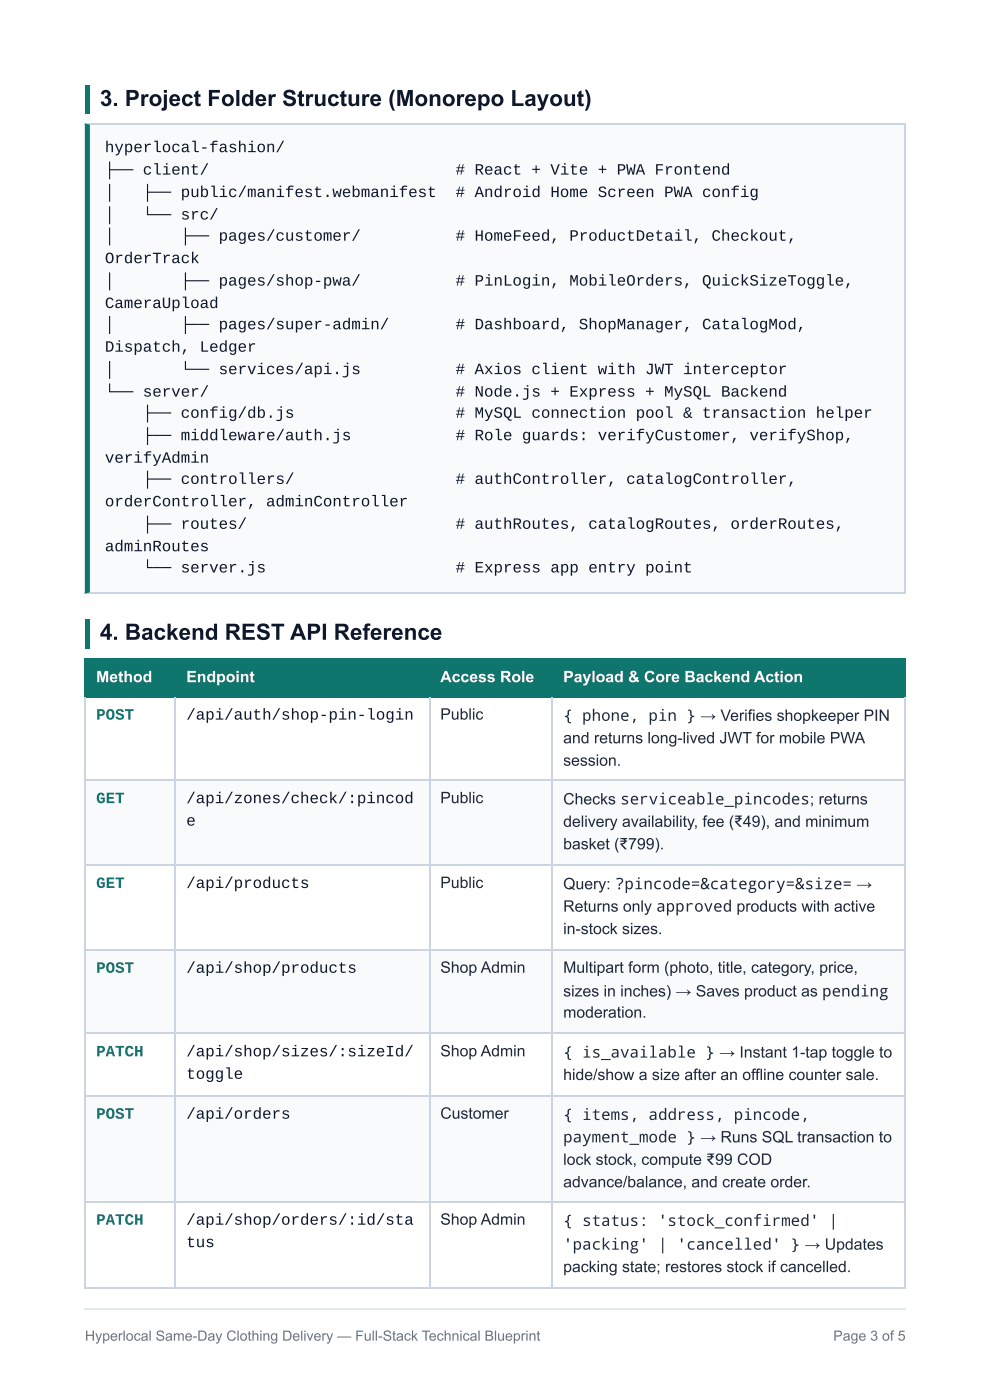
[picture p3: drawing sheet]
<svg xmlns="http://www.w3.org/2000/svg" width="210mm" height="297mm" viewBox="0 0 210 297" stroke-linecap="round" stroke-linejoin="round" font-family="sans-serif">
<defs><g id="words">
<g font-size="4.8" fill="#0f172a">
<text x="21.2" y="22.5">3. Project Folder Structure (Monorepo Layout)</text>
<text x="21.2" y="135.7">4. Backend REST API Reference</text>
</g>
<g font-size="3.3" fill="#0f172a">
<text x="22.2" y="32.3">hyperlocal-fashion/</text>
<text x="22.2" y="37">├── client/</text>
<text x="22.2" y="41.8">│</text>
<text x="30.3" y="41.8">├── public/manifest.webmanifest</text>
<text x="96.6" y="37"># React + Vite + PWA Frontend</text>
<text x="96.6" y="41.8"># Android Home Screen PWA config</text>
<text x="22.2" y="46.6">│</text>
<text x="30.3" y="46.6">└── src/</text>
<text x="22.2" y="51.1">│</text>
<text x="38.3" y="51.1">├── pages/customer/</text>
<text x="96.6" y="51.1"># HomeFeed, ProductDetail, Checkout,</text>
<text x="22.2" y="55.8">OrderTrack</text>
<text x="22.2" y="60.6">│</text>
<text x="22.2" y="65.4">CameraUpload</text>
<text x="38.3" y="60.6">├── pages/shop-pwa/</text>
<text x="96.6" y="60.6"># PinLogin, MobileOrders, QuickSizeToggle,</text>
<text x="22.2" y="69.9">│</text>
<text x="38.3" y="69.9">├── pages/super-admin/</text>
<text x="96.6" y="69.9"># Dashboard, ShopManager, CatalogMod,</text>
<text x="22.2" y="74.6">Dispatch, Ledger</text>
<text x="22.2" y="79.4">│</text>
<text x="38.3" y="79.4">└── services/api.js</text>
<text x="96.6" y="79.4"># Axios client with JWT interceptor</text>
<text x="22.2" y="84.1">└── server/</text>
<text x="30.3" y="88.6">├── config/db.js</text>
<text x="96.6" y="84.1"># Node.js + Express + MySQL Backend</text>
<text x="96.6" y="88.6"># MySQL connection pool &amp; transaction helper</text>
<text x="30.3" y="93.4">├── middleware/auth.js</text>
<text x="96.6" y="93.4"># Role guards: verifyCustomer, verifyShop,</text>
<text x="22.2" y="98.2">verifyAdmin</text>
<text x="22.2" y="107.4">orderController, adminController</text>
<text x="30.3" y="102.7">├── controllers/</text>
<text x="96.6" y="102.7"># authController, catalogController,</text>
<text x="30.3" y="112.2">├── routes/</text>
<text x="96.6" y="112.2"># authRoutes, catalogRoutes, orderRoutes,</text>
<text x="22.2" y="116.9">adminRoutes</text>
<text x="30.3" y="121.4">└── server.js</text>
<text x="96.6" y="121.4"># Express app entry point</text>
<text x="39.5" y="152.7">/api/auth/shop-pin-login</text>
<text x="39.5" y="170.4">/api/zones/check/:pincod</text>
<text x="39.5" y="175.2">e</text>
<text x="39.5" y="188.4">/api/products</text>
<text x="39.5" y="206.4">/api/shop/products</text>
<text x="39.5" y="224.1">/api/shop/sizes/:sizeId/</text>
<text x="39.5" y="228.9">toggle</text>
<text x="39.5" y="237.3">/api/orders</text>
<text x="39.5" y="259.8">/api/shop/orders/:id/sta</text>
<text x="39.5" y="264.6">tus</text>
</g>
<g font-size="3.3" fill="#fff">
<text x="20.4" y="144.7">Method</text>
<text x="39.5" y="144.7">Endpoint</text>
<text x="93.3" y="144.7">Access Role</text>
<text x="119.4" y="144.7">Payload &amp; Core Backend Action</text>
</g>
<g font-size="3.3" fill="#0f766e">
<text x="20.4" y="152.7">POST</text>
<text x="20.4" y="170.4">GET</text>
<text x="20.4" y="188.4">GET</text>
<text x="20.4" y="206.4">POST</text>
<text x="20.4" y="224.1">PATCH</text>
<text x="20.4" y="237.3">POST</text>
<text x="20.4" y="259.8">PATCH</text>
</g>
<g font-size="3.3" fill="#1e293b">
<text x="93.3" y="152.7">Public</text>
<text x="119.4" y="152.9">{ phone, pin } → Verifies shopkeeper PIN</text>
<text x="119.4" y="157.7">and returns long-lived JWT for mobile PWA</text>
<text x="119.4" y="162.5">session.</text>
<text x="93.3" y="170.4">Public</text>
<text x="119.4" y="170.7">Checks serviceable_pincodes; returns</text>
<text x="119.4" y="175.4">delivery availability, fee (₹49), and minimum</text>
<text x="119.4" y="180.2">basket (₹799).</text>
<text x="93.3" y="188.4">Public</text>
<text x="119.4" y="188.6">Query: ?pincode=&amp;category=&amp;size= →</text>
<text x="119.4" y="193.4">Returns only approved products with active</text>
<text x="119.4" y="198.2">in-stock sizes.</text>
<text x="93.3" y="206.4">Shop Admin</text>
<text x="119.4" y="206.4">Multipart form (photo, title, category, price,</text>
<text x="119.4" y="211.4">sizes in inches) → Saves product as pending</text>
<text x="119.4" y="215.9">moderation.</text>
<text x="93.3" y="224.1">Shop Admin</text>
<text x="119.4" y="224.4">{ is_available } → Instant 1-tap toggle to</text>
<text x="119.4" y="229.1">hide/show a size after an offline counter sale.</text>
<text x="93.3" y="237.3">Customer</text>
<text x="119.4" y="237.6">{ items, address, pincode,</text>
<text x="119.4" y="242.4">payment_mode } → Runs SQL transaction to</text>
<text x="119.4" y="247.1">lock stock, compute ₹99 COD</text>
<text x="119.4" y="251.9">advance/balance, and create order.</text>
<text x="93.3" y="259.8">Shop Admin</text>
<text x="119.4" y="260.1">{ status: 'stock_confirmed' |</text>
<text x="119.4" y="265.1">'packing' | 'cancelled' } → Updates</text>
<text x="119.4" y="269.9">packing state; restores stock if cancelled.</text>
</g>
<g font-size="3" fill="#64748b">
<text x="18" y="284.4">Hyperlocal Same-Day Clothing Delivery — Full-Stack Technical Blueprint</text>
<text x="176.7" y="284.4">Page 3 of 5</text>
</g>
</g></defs>
<path d="M18 18h1v6.1h-1z" fill="#0f766e"/>
<path d="M18 26.2h174.1v99.7h-174.1z" fill="#f8fafc"/>
<path d="M18 26.3h174.1M192 26.2v99.7M18 125.8h174.1" fill="none" stroke="#cbd5e1" stroke-width=".26"/>
<g fill="#0f766e">
<path d="M18 26.2l1 .3v99.2l-1 .2z"/>
<path d="M18 131.2h1v6.4h-1z"/>
<path d="M18.3 139.7h19v8.2h-19z"/>
<path d="M37.3 139.7h53.7v8.2h-53.7z"/>
<path d="M91 139.7h26.2v8.2h-26.2z"/>
<path d="M117.2 139.7h74.6v8.2h-74.6z"/>
</g>
<g fill="#f8fafc">
<path d="M18.3 165.6h19v17.8h-19z"/>
<path d="M37.3 165.6h53.7v17.8h-53.7z"/>
<path d="M91 165.6h26.2v17.8h-26.2z"/>
<path d="M117.2 165.6h74.6v17.8h-74.6z"/>
<path d="M18.3 201.3h19v18h-19z"/>
<path d="M37.3 201.3h53.7v18h-53.7z"/>
<path d="M91 201.3h26.2v18h-26.2z"/>
<path d="M117.2 201.3h74.6v18h-74.6z"/>
<path d="M18.3 232.3h19v22.8h-19z"/>
<path d="M37.3 232.3h53.7v22.8h-53.7z"/>
<path d="M91 232.3h26.2v22.8h-26.2z"/>
<path d="M117.2 232.3h74.6v22.8h-74.6z"/>
</g>
<path d="M18 139.8h174.1M18.1 139.7v8.2M37.2 139.7v8.2M91.1 139.7v8.2M117.1 139.7v8.2M192 139.7v8.2M18 147.8h174.1" fill="none" stroke="#0f766e" stroke-width=".26"/>
<path d="M18.1 147.9v125.4M37.2 147.9v125.4M91.1 147.9v125.4M117.1 147.9v125.4M192 147.9v125.4M18 165.5h174.1M18 183.5h174.1M18 201.5h174.1M18 219.2h174.1M18 232.4h174.1M18 254.9h174.1M18 273.2h174.1" fill="none" stroke="#cbd5e1" stroke-width=".26"/>
<path d="M18 277.7h174.1" fill="none" stroke="#e2e8f0" stroke-width=".26"/>
<use href="#words"/>
</svg>
